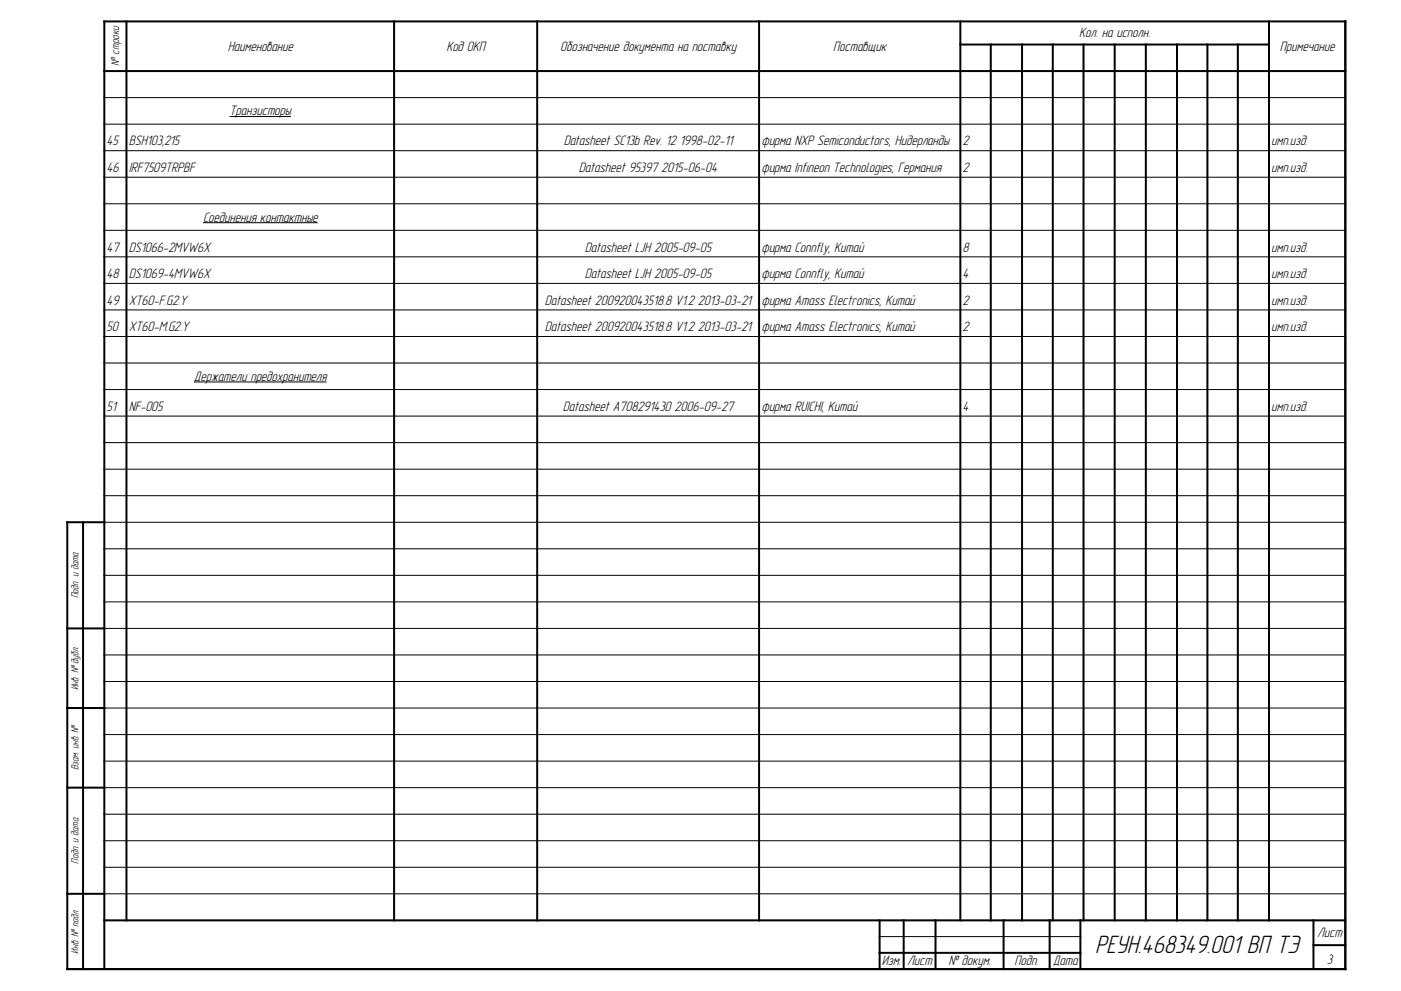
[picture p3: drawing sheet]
<svg xmlns="http://www.w3.org/2000/svg" width="420mm" height="297mm" viewBox="0 0 420 297" stroke-linecap="round" stroke-linejoin="round" font-family="sans-serif">
<defs><g id="words">
<text font-size="7.8" x="328.3" y="285.6">РЕУН.468349.001 ВП ТЭ</text>
<g font-size="4.2">
<text x="323.5" y="11.2">Кол. на исполн.</text>
<text x="68.3" y="15.2">Наименование</text>
<text x="133.8" y="15.2">Код ОКП</text>
<text x="167.9" y="15.2">Обозначение документа на поставку</text>
<text x="249.8" y="15.2">Поставщик</text>
<text x="383.7" y="15.2">Примечание</text>
<text x="68.8" y="34.6">Транзисторы</text>
<text x="32" y="43.6">45</text>
<text x="38.6" y="43.6">BSH103,215</text>
<text x="169" y="43.6">Datasheet SC13b Rev. 12 1998-02-11</text>
<text x="228.3" y="43.6">фирма NXP Semiconductors, Нидерланды</text>
<text x="288.6" y="43.6">2</text>
<text x="381.1" y="43.6">имп.изд.</text>
<text x="32" y="51.6">46</text>
<text x="38.6" y="51.6">IRF7509TRPBF</text>
<text x="173.6" y="51.6">Datasheet 95397 2015-06-04</text>
<text x="228.3" y="51.6">фирма Infineon Technologies, Германия</text>
<text x="288.6" y="51.6">2</text>
<text x="381.1" y="51.6">имп.изд.</text>
<text x="60.9" y="66.4">Соединения контактные</text>
<text x="32" y="75.4">47</text>
<text x="38.6" y="75.4">DS1066-2MVW6X</text>
<text x="175.4" y="75.4">Datasheet LJH 2005-09-05</text>
<text x="228.3" y="75.4">фирма Connfly, Китай</text>
<text x="288.6" y="75.4">8</text>
<text x="381.1" y="75.4">имп.изд.</text>
<text x="32" y="83.4">48</text>
<text x="38.6" y="83.4">DS1069-4MVW6X</text>
<text x="175.4" y="83.4">Datasheet LJH 2005-09-05</text>
<text x="228.3" y="83.4">фирма Connfly, Китай</text>
<text x="288.6" y="83.4">4</text>
<text x="381.1" y="83.4">имп.изд.</text>
<text x="32" y="91.3">49</text>
<text x="38.6" y="91.3">XT60-F.G2.Y</text>
<text x="163.4" y="91.3">Datasheet 200920043518.8 V1.2 2013-03-21</text>
<text x="228.3" y="91.3">фирма Amass Electronics, Китай</text>
<text x="288.6" y="91.3">2</text>
<text x="381.1" y="91.3">имп.изд.</text>
<text x="32" y="99.3">50</text>
<text x="38.6" y="99.3">XT60-M.G2.Y</text>
<text x="163.4" y="99.3">Datasheet 200920043518.8 V1.2 2013-03-21</text>
<text x="228.3" y="99.3">фирма Amass Electronics, Китай</text>
<text x="288.6" y="99.3">2</text>
<text x="381.1" y="99.3">имп.изд.</text>
<text x="58.1" y="114.1">Держатели предохранителя</text>
<text x="32" y="123.2">51</text>
<text x="38.6" y="123.2">NF-005</text>
<text x="168.8" y="123.2">Datasheet A708291430 2006-09-27</text>
<text x="228.3" y="123.2">фирма RUICHI, Китай</text>
<text x="288.6" y="123.2">4</text>
<text x="381.1" y="123.2">имп.изд.</text>
<text x="394.9" y="280.9">Лист</text>
<text x="264.4" y="289.4">Изм.</text>
<text x="272" y="289.4">Лист</text>
<text x="284.3" y="289.4">№ докум.</text>
<text x="304.2" y="289.4">Подп.</text>
<text x="315.6" y="289.4">Дата</text>
<text x="397.7" y="288.9">3</text>
</g>
<text font-size="3.5" x="35.7" y="19.8" transform="rotate(-90 35.7 19.8)">№ строки</text>
<g font-size="3.2">
<text x="23.5" y="179.2" transform="rotate(-90 23.5 179.2)">Подп. и дата</text>
<text x="23.5" y="206.9" transform="rotate(-90 23.5 206.9)">Инв. № дубл.</text>
<text x="23.5" y="230.8" transform="rotate(-90 23.5 230.8)">Взам. инв. №</text>
<text x="23.5" y="258.8" transform="rotate(-90 23.5 258.8)">Подп. и дата</text>
<text x="23.5" y="285.8" transform="rotate(-90 23.5 285.8)">Инв. № подл.</text>
</g>
</g></defs>
<g fill="none" stroke="#000" stroke-width=".6">
<path d="M31 6.4h372.6M31.3 6.1v284.6M37.9 6.1v270M118.1 6.1v270M161 6.1v270M227.6 6.1v270M287.6 13.3h93.1M287.9 6.1v270M297 13v263.1M306.4 13v263.1M315.6 13v263.1M324.8 13v263.1"/>
<path d="M334.2 13v263.1M343.5 13v263.1M352.8 13v263.1M362 13v263.1M371.1 13v263.1M380.4 6.1v270M403.3 6.1v284.6M31 21.3h372.6M19.9 156.5h11.7M20.2 156.2v134.5M24.9 156.2v134.5M19.9 188.3h11.7"/>
<path d="M19.9 212.2h11.7M19.9 236.1h11.7M19.9 267.9h11.7M31 275.8h372.6M263.7 275.5v15.2M270.9 275.5v15.2M280.5 275.5v15.2M300.9 275.5v15.2M314.7 275.5v15.2M323.9 275.5v15.2M393.8 275.5v15.2M19.9 290.4h383.7"/>
<path d="M263.4 285.6h60.8M393.5 283.3h10.1"/>
</g>
<g fill="none" stroke="#000" stroke-width=".3">
<path d="M31 29.3h372.6M31 37.2h372.6M68.8 34.9h18.4M31 45.2h372.6M31 53.1h372.6M31 61.1h372.6M31 69h372.6M31 77h372.6M60.9 66.7h34.3M31 84.9h372.6M31 92.9h372.6M31 100.8h372.6"/>
<path d="M31 108.8h372.6M31 116.7h372.6M58.1 114.5h39.8M31 124.7h372.6M31 132.7h372.6M31 140.6h372.6M31 148.6h372.6M31 156.5h372.6M31 164.5h372.6M31 172.4h372.6M31 180.4h372.6M31 188.3h372.6"/>
<path d="M31 196.3h372.6M31 204.2h372.6M31 212.2h372.6M31 220.2h372.6M31 228.1h372.6M31 236.1h372.6M31 244h372.6M31 252h372.6M31 259.9h372.6M31 267.9h372.6M263.4 280.7h60.8"/>
</g>
<use href="#words"/>
</svg>
